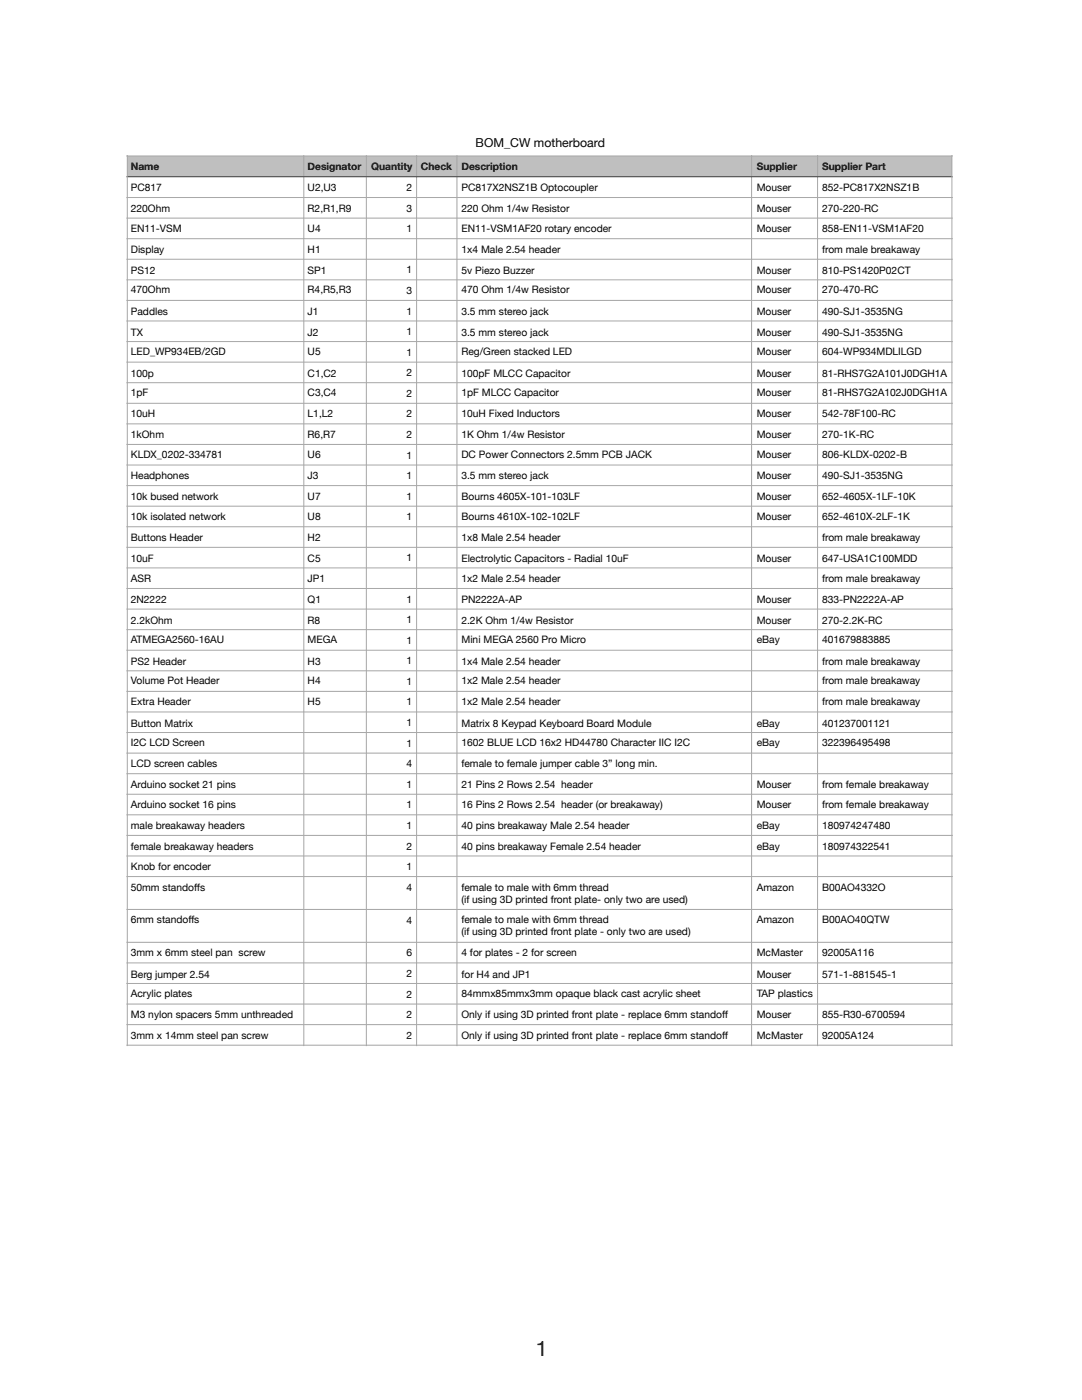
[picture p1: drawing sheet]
<svg xmlns="http://www.w3.org/2000/svg" width="216mm" height="279mm" viewBox="0 0 216 279" stroke-linecap="round" stroke-linejoin="round" font-family="sans-serif">
<defs><g id="words">
<text font-size="4.2" x="106.9" y="270.6">1</text>
<text font-size="2.5" x="94.9" y="29.3">BOM_CW motherboard</text>
<g font-size="2">
<text x="26.1" y="33.9">Name</text>
<text x="61.4" y="33.9">Designator</text>
<text x="74.1" y="33.9">Quantity</text>
<text x="84" y="33.9">Check</text>
<text x="92.1" y="33.9">Description</text>
<text x="151" y="33.9">Supplier</text>
<text x="164" y="33.9">Supplier Part</text>
<text x="26.1" y="38.1">PC817</text>
<text x="61.4" y="38.1">U2,U3</text>
<text x="81.1" y="38.1">2</text>
<text x="92.1" y="38.1">PC817X2NSZ1B Optocoupler</text>
<text x="151" y="38.1">Mouser</text>
<text x="164" y="38.1">852-PC817X2NSZ1B</text>
<text x="26.1" y="42.3">220Ohm</text>
<text x="26.1" y="46.2">EN11-VSM</text>
<text x="61.4" y="42.3">R2,R1,R9</text>
<text x="61.4" y="46.2">U4</text>
<text x="81.1" y="42.2">3</text>
<text x="81.1" y="46.3">1</text>
<text x="92.1" y="42.3">220 Ohm 1/4w Resistor</text>
<text x="92.1" y="46.2">EN11-VSM1AF20 rotary encoder</text>
<text x="151" y="42.3">Mouser</text>
<text x="151" y="46.2">Mouser</text>
<text x="164" y="42.3">270-220-RC</text>
<text x="164" y="46.2">858-EN11-VSM1AF20</text>
<text x="26.1" y="50.4">Display</text>
<text x="61.4" y="50.4">H1</text>
<text x="92.1" y="50.4">1x4 Male 2.54 header</text>
<text x="164" y="50.4">from male breakaway</text>
<text x="26.1" y="54.7">PS12</text>
<text x="26.1" y="58.6">470Ohm</text>
<text x="61.4" y="54.7">SP1</text>
<text x="61.4" y="58.6">R4,R5,R3</text>
<text x="81.1" y="54.6">1</text>
<text x="81.1" y="58.7">3</text>
<text x="92.1" y="54.7">5v Piezo Buzzer</text>
<text x="92.1" y="58.6">470 Ohm 1/4w Resistor</text>
<text x="151" y="54.7">Mouser</text>
<text x="151" y="58.6">Mouser</text>
<text x="164" y="54.7">810-PS1420P02CT</text>
<text x="164" y="58.6">270-470-RC</text>
<text x="26.1" y="62.8">Paddles</text>
<text x="61.4" y="62.8">J1</text>
<text x="81.1" y="62.8">1</text>
<text x="92.1" y="62.8">3.5 mm stereo jack</text>
<text x="151" y="62.8">Mouser</text>
<text x="164" y="62.8">490-SJ1-3535NG</text>
<text x="26.1" y="67">TX</text>
<text x="26.1" y="70.9">LED_WP934EB/2GD</text>
<text x="61.4" y="67">J2</text>
<text x="61.4" y="70.9">U5</text>
<text x="81.1" y="66.9">1</text>
<text x="81.1" y="71">1</text>
<text x="92.1" y="67">3.5 mm stereo jack</text>
<text x="92.1" y="70.9">Reg/Green stacked LED</text>
<text x="151" y="67">Mouser</text>
<text x="151" y="70.9">Mouser</text>
<text x="164" y="67">490-SJ1-3535NG</text>
<text x="164" y="70.9">604-WP934MDLILGD</text>
<text x="26.1" y="75.1">100p</text>
<text x="61.4" y="75.1">C1,C2</text>
<text x="81.1" y="75.1">2</text>
<text x="92.1" y="75.1">100pF MLCC Capacitor</text>
<text x="151" y="75.1">Mouser</text>
<text x="164" y="75.1">81-RHS7G2A101J0DGH1A</text>
<text x="26.1" y="79">1pF</text>
<text x="26.1" y="83.3">10uH</text>
<text x="61.4" y="79">C3,C4</text>
<text x="61.4" y="83.3">L1,L2</text>
<text x="81.1" y="79.2">2</text>
<text x="81.1" y="83.3">2</text>
<text x="92.1" y="79">1pF MLCC Capacitor</text>
<text x="92.1" y="83.3">10uH Fixed Inductors</text>
<text x="151" y="79">Mouser</text>
<text x="151" y="83.3">Mouser</text>
<text x="164" y="79">81-RHS7G2A102J0DGH1A</text>
<text x="164" y="83.3">542-78F100-RC</text>
<text x="26.1" y="87.5">1kOhm</text>
<text x="61.4" y="87.5">R6,R7</text>
<text x="81.1" y="87.4">2</text>
<text x="92.1" y="87.5">1K Ohm 1/4w Resistor</text>
<text x="151" y="87.5">Mouser</text>
<text x="164" y="87.5">270-1K-RC</text>
<text x="26.1" y="91.4">KLDX_0202-334781</text>
<text x="26.1" y="95.6">Headphones</text>
<text x="61.4" y="91.4">U6</text>
<text x="61.4" y="95.6">J3</text>
<text x="81.1" y="91.5">1</text>
<text x="81.1" y="95.6">1</text>
<text x="92.1" y="91.4">DC Power Connectors 2.5mm PCB JACK</text>
<text x="92.1" y="95.6">3.5 mm stereo jack</text>
<text x="151" y="91.4">Mouser</text>
<text x="151" y="95.6">Mouser</text>
<text x="164" y="91.4">806-KLDX-0202-B</text>
<text x="164" y="95.6">490-SJ1-3535NG</text>
<text x="26.1" y="99.8">10k bused network</text>
<text x="61.4" y="99.8">U7</text>
<text x="81.1" y="99.7">1</text>
<text x="92.1" y="99.8">Bourns 4605X-101-103LF</text>
<text x="151" y="99.8">Mouser</text>
<text x="164" y="99.8">652-4605X-1LF-10K</text>
<text x="26.1" y="103.7">10k isolated network</text>
<text x="26.1" y="107.9">Buttons Header</text>
<text x="61.4" y="103.7">U8</text>
<text x="61.4" y="107.9">H2</text>
<text x="81.1" y="103.8">1</text>
<text x="92.1" y="103.7">Bourns 4610X-102-102LF</text>
<text x="92.1" y="107.9">1x8 Male 2.54 header</text>
<text x="151" y="103.7">Mouser</text>
<text x="164" y="103.7">652-4610X-2LF-1K</text>
<text x="164" y="107.9">from male breakaway</text>
<text x="26.1" y="112.2">10uF</text>
<text x="61.4" y="112.2">C5</text>
<text x="81.1" y="112">1</text>
<text x="92.1" y="112.2">Electrolytic Capacitors - Radial 10uF</text>
<text x="151" y="112.2">Mouser</text>
<text x="164" y="112.2">647-USA1C100MDD</text>
<text x="26.1" y="116.1">ASR</text>
<text x="61.4" y="116.1">JP1</text>
<text x="92.1" y="116.1">1x2 Male 2.54 header</text>
<text x="164" y="116.1">from male breakaway</text>
<text x="26.1" y="120.3">2N2222</text>
<text x="26.1" y="124.5">2.2kOhm</text>
<text x="61.4" y="120.3">Q1</text>
<text x="61.4" y="124.5">R8</text>
<text x="81.1" y="120.3">1</text>
<text x="81.1" y="124.4">1</text>
<text x="92.1" y="120.3">PN2222A-AP</text>
<text x="92.1" y="124.5">2.2K Ohm 1/4w Resistor</text>
<text x="151" y="120.3">Mouser</text>
<text x="151" y="124.5">Mouser</text>
<text x="164" y="120.3">833-PN2222A-AP</text>
<text x="164" y="124.5">270-2.2K-RC</text>
<text x="26.1" y="128.4">ATMEGA2560-16AU</text>
<text x="61.4" y="128.4">MEGA</text>
<text x="81.1" y="128.5">1</text>
<text x="92.1" y="128.4">Mini MEGA 2560 Pro Micro</text>
<text x="151" y="128.4">eBay</text>
<text x="164" y="128.4">401679883885</text>
<text x="26.1" y="132.6">PS2 Header</text>
<text x="26.1" y="136.5">Volume Pot Header</text>
<text x="61.4" y="132.6">H3</text>
<text x="61.4" y="136.5">H4</text>
<text x="81.1" y="132.6">1</text>
<text x="81.1" y="136.7">1</text>
<text x="92.1" y="132.6">1x4 Male 2.54 header</text>
<text x="92.1" y="136.5">1x2 Male 2.54 header</text>
<text x="164" y="132.6">from male breakaway</text>
<text x="164" y="136.5">from male breakaway</text>
<text x="26.1" y="140.8">Extra Header</text>
<text x="61.4" y="140.8">H5</text>
<text x="81.1" y="140.8">1</text>
<text x="92.1" y="140.8">1x2 Male 2.54 header</text>
<text x="164" y="140.8">from male breakaway</text>
<text x="26.1" y="145">Button Matrix</text>
<text x="26.1" y="148.9">I2C LCD Screen</text>
<text x="81.1" y="144.9">1</text>
<text x="81.1" y="149">1</text>
<text x="92.1" y="145">Matrix 8 Keypad Keyboard Board Module</text>
<text x="92.1" y="148.9">1602 BLUE LCD 16x2 HD44780 Character IIC I2C</text>
<text x="151" y="145">eBay</text>
<text x="151" y="148.9">eBay</text>
<text x="164" y="145">401237001121</text>
<text x="164" y="148.9">322396495498</text>
<text x="26.1" y="153.1">LCD screen cables</text>
<text x="81.1" y="153.1">4</text>
<text x="92.1" y="153.1">female to female jumper cable 3” long min.</text>
<text x="26.1" y="157.3">Arduino socket 21 pins</text>
<text x="26.1" y="161.2">Arduino socket 16 pins</text>
<text x="81.1" y="157.2">1</text>
<text x="81.1" y="161.3">1</text>
<text x="92.1" y="157.3">21 Pins 2 Rows 2.54 header</text>
<text x="92.1" y="161.2">16 Pins 2 Rows 2.54 header (or breakaway)</text>
<text x="151" y="157.3">Mouser</text>
<text x="151" y="161.2">Mouser</text>
<text x="164" y="157.3">from female breakaway</text>
<text x="164" y="161.2">from female breakaway</text>
<text x="26.1" y="165.5">male breakaway headers</text>
<text x="81.1" y="165.4">1</text>
<text x="92.1" y="165.5">40 pins breakaway Male 2.54 header</text>
<text x="151" y="165.5">eBay</text>
<text x="164" y="165.5">180974247480</text>
<text x="26.1" y="169.7">female breakaway headers</text>
<text x="26.1" y="173.6">Knob for encoder</text>
<text x="81.1" y="169.5">2</text>
<text x="81.1" y="173.6">1</text>
<text x="92.1" y="169.7">40 pins breakaway Female 2.54 header</text>
<text x="151" y="169.7">eBay</text>
<text x="164" y="169.7">180974322541</text>
<text x="26.1" y="177.8">50mm standofs</text>
<text x="38.7" y="177.8">f</text>
<text x="81.1" y="177.8">4</text>
<text x="92.1" y="177.8">female to male with 6mm thread</text>
<text x="151" y="177.8">Amazon</text>
<text x="164" y="177.8">B00AO4332O</text>
<text x="26.1" y="184.1">6mm standofs</text>
<text x="37.6" y="184.1">f</text>
<text x="81.1" y="184.3">4</text>
<text x="92.1" y="180.3">(if using 3D printed front plate- only two are used)</text>
<text x="92.1" y="184.1">female to male with 6mm thread</text>
<text x="151" y="184.1">Amazon</text>
<text x="164" y="184.1">B00AO40QTW</text>
<text x="26.1" y="190.9">3mm x 6mm steel pan screw</text>
<text x="81.1" y="190.9">6</text>
<text x="92.1" y="186.6">(if using 3D printed front plate - only two are used)</text>
<text x="92.1" y="190.9">4 for plates - 2 for screen</text>
<text x="151" y="190.9">McMaster</text>
<text x="164" y="190.9">92005A116</text>
<text x="26.1" y="195.1">Berg jumper 2.54</text>
<text x="81.1" y="195">2</text>
<text x="92.1" y="195.1">for H4 and JP1</text>
<text x="151" y="195.1">Mouser</text>
<text x="164" y="195.1">571-1-881545-1</text>
<text x="26.1" y="199">Acrylic plates</text>
<text x="26.1" y="203.2">M3 nylon spacers 5mm unthreaded</text>
<text x="81.1" y="199.1">2</text>
<text x="81.1" y="203.2">2</text>
<text x="92.1" y="199">84mmx85mmx3mm opaque black cast acrylic sheet</text>
<text x="92.1" y="203.2">Only if using 3D printed front plate - replace 6mm standof</text>
<text x="144.1" y="203.2">f</text>
<text x="151" y="199">TAP plastics</text>
<text x="151" y="203.2">Mouser</text>
<text x="164" y="203.2">855-R30-6700594</text>
<text x="26.1" y="207.4">3mm x 14mm steel pan screw</text>
<text x="81.1" y="207.3">2</text>
<text x="92.1" y="207.4">Only if using 3D printed front plate - replace 6mm standof</text>
<text x="144.1" y="207.4">f</text>
<text x="151" y="207.4">McMaster</text>
<text x="164" y="207.4">92005A124</text>
</g>
</g></defs>
<g fill="#bec0bf">
<path d="M25.4 31.1h35.2v4.2h-35.2z"/>
<path d="M60.6 31.1h12.5v4.2h-12.5z"/>
<path d="M73.1 31.1h10v4.2h-10z"/>
<path d="M83.1 31.1h8.1v4.2h-8.1z"/>
<path d="M91.2 31.1h58.8v4.2h-58.8z"/>
<path d="M150 31.1h13.1v4.2h-13.1z"/>
<path d="M163.1 31.1h26.8v4.2h-26.8z"/>
</g>
<g fill="none" stroke="#a6a6a6" stroke-width=".2">
<path d="M25.2 39.4h164.9M25.2 31.1h164.9M25.4 31v177.8M60.6 31v177.8M73.1 31v177.8M83.1 31v177.8M91.2 31v177.8M150 31v177.8M163.1 31v177.8M189.9 31v177.8M25.2 43.5h164.9M25.2 47.6h164.9"/>
<path d="M25.2 51.7h164.9M25.2 55.8h164.9M25.2 60h164.9M25.2 64.1h164.9M25.2 68.2h164.9M25.2 72.3h164.9M25.2 76.4h164.9M25.2 80.5h164.9M25.2 84.6h164.9M25.2 88.7h164.9M25.2 92.8h164.9M25.2 96.9h164.9"/>
<path d="M25.2 101h164.9M25.2 105.1h164.9M25.2 109.2h164.9M25.2 113.3h164.9M25.2 117.4h164.9M25.2 121.6h164.9M25.2 125.7h164.9M25.2 129.8h164.9M25.2 133.9h164.9M25.2 138h164.9M25.2 142.1h164.9M25.2 146.2h164.9"/>
<path d="M25.2 150.3h164.9M25.2 154.4h164.9M25.2 158.5h164.9M25.2 162.6h164.9M25.2 166.7h164.9M25.2 170.8h164.9M25.2 174.9h164.9M25.2 181.5h164.9M25.2 188.1h164.9M25.2 192.2h164.9M25.2 196.3h164.9M25.2 200.4h164.9"/>
<path d="M25.2 204.5h164.9M25.2 208.6h164.9"/>
</g>
<path d="M25.2 35.3h164.9" fill="none" stroke="#404040" stroke-width=".2"/>
<use href="#words"/>
</svg>
